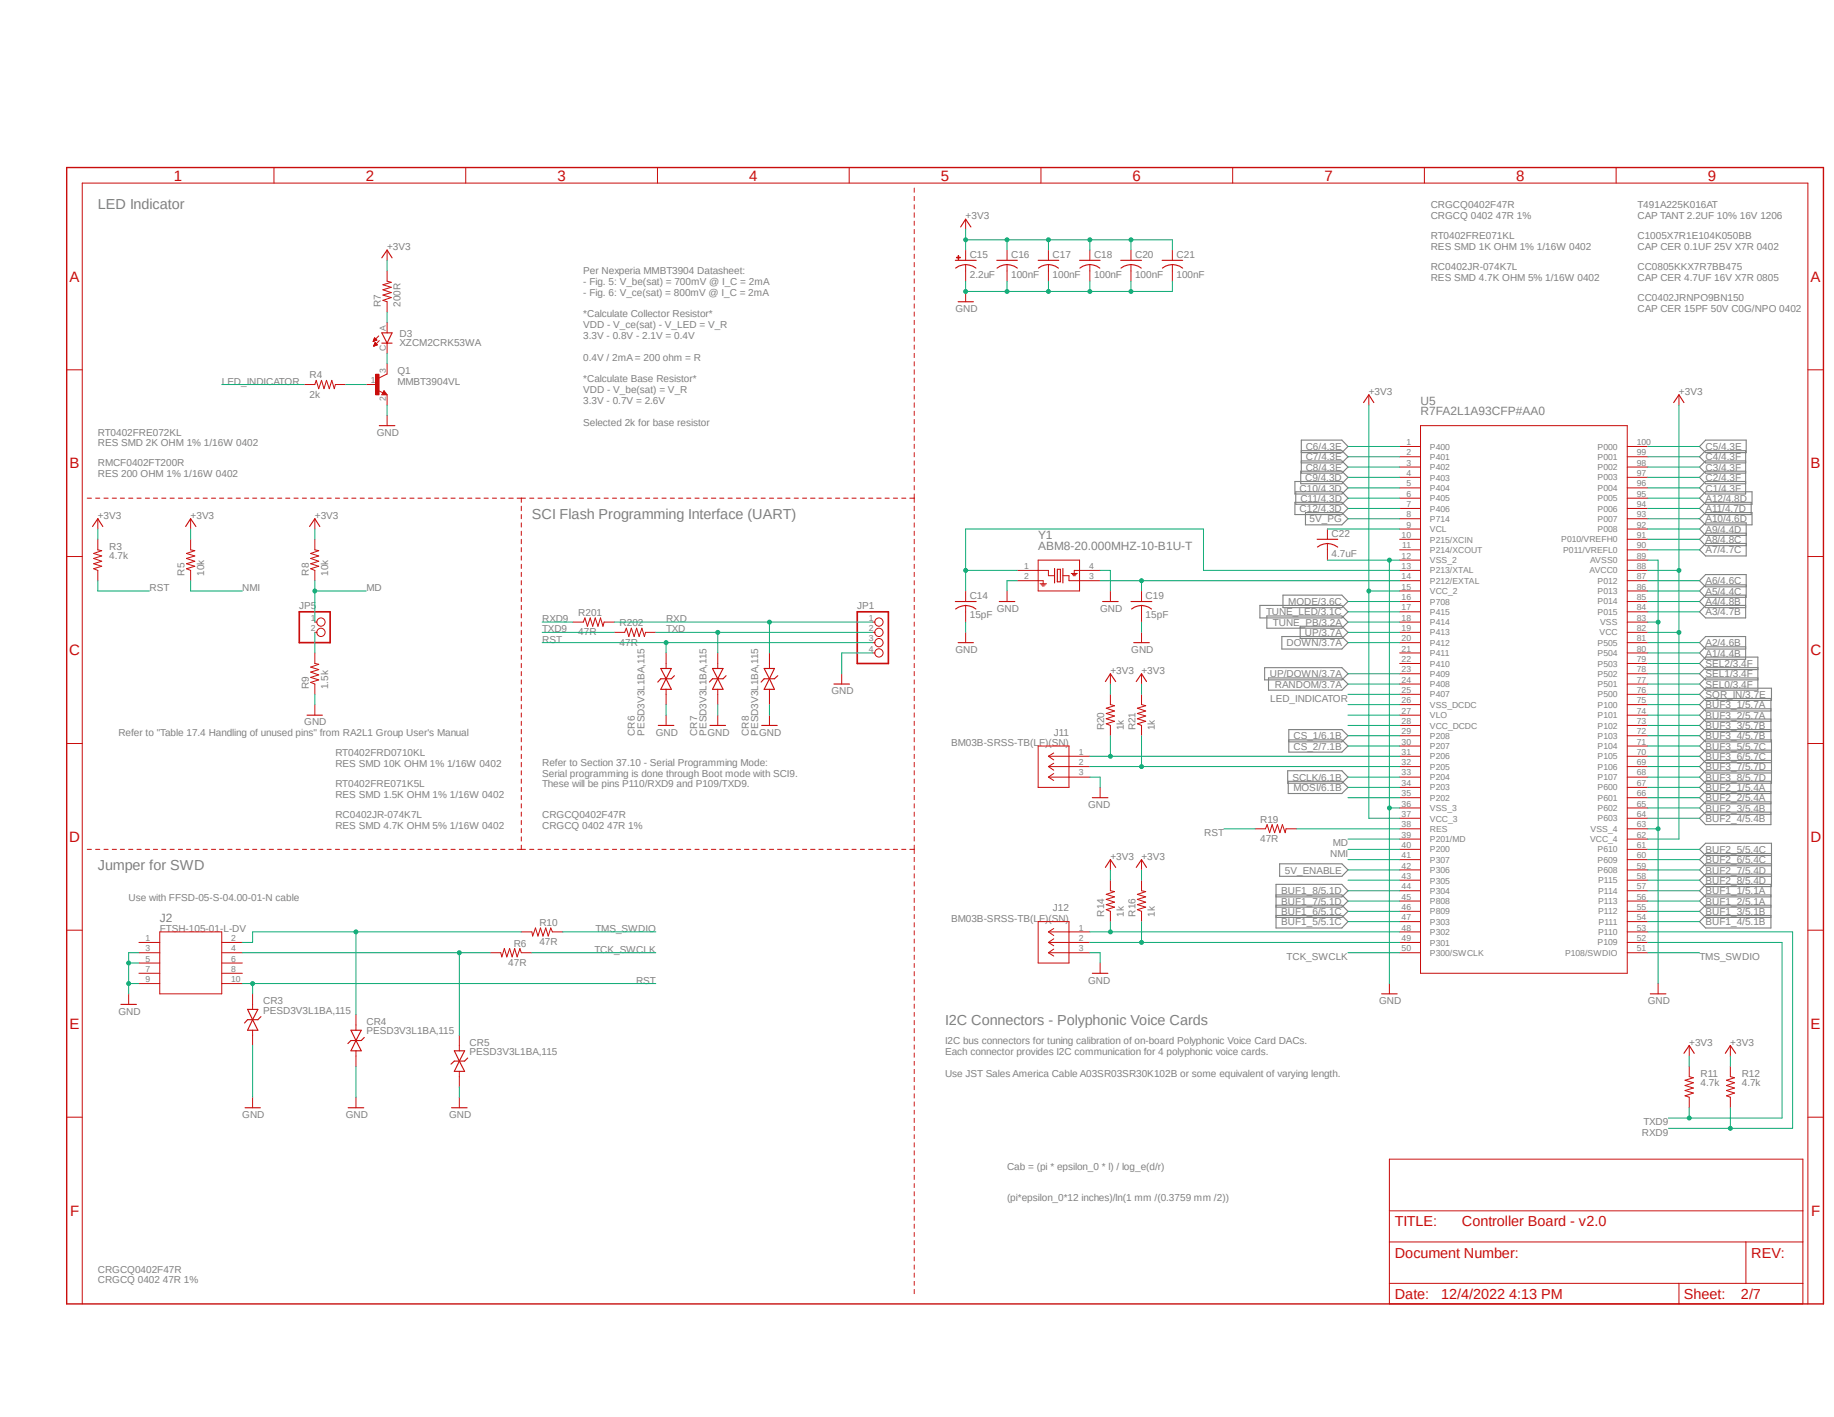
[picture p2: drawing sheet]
<svg xmlns="http://www.w3.org/2000/svg" width="279mm" height="216mm" viewBox="0 0 279 216" stroke-linecap="round" stroke-linejoin="round" font-family="sans-serif">
<defs><g id="words">
<g font-size="2.3" fill="#c90d0c">
<text x="26.5" y="27.5">1</text>
<text x="55.7" y="27.5">2</text>
<text x="84.9" y="27.5">3</text>
<text x="114.1" y="27.5">4</text>
<text x="143.3" y="27.5">5</text>
<text x="172.5" y="27.5">6</text>
<text x="201.8" y="27.5">7</text>
<text x="231" y="27.5">8</text>
<text x="260.2" y="27.5">9</text>
<text x="10.6" y="42.9">A</text>
<text x="275.8" y="42.9">A</text>
<text x="10.6" y="71.4">B</text>
<text x="275.8" y="71.4">B</text>
<text x="10.5" y="99.9">C</text>
<text x="275.8" y="99.9">C</text>
<text x="10.5" y="128.3">D</text>
<text x="275.8" y="128.3">D</text>
<text x="10.6" y="156.8">E</text>
<text x="275.8" y="156.8">E</text>
<text x="10.7" y="185.2">F</text>
<text x="275.9" y="185.2">F</text>
</g>
<g font-size="2.2" fill="#808080">
<text x="14.9" y="31.8">LED Indicator</text>
<text x="81" y="79">SCI Flash Programming Interface (UART)</text>
<text x="14.9" y="132.5">Jumper for SWD</text>
<text x="144" y="156.2">I2C Connectors - Polyphonic Voice Cards</text>
</g>
<g font-size="2.2" fill="#c90d0c">
<text x="212.5" y="186.9">TITLE:</text>
<text x="212.5" y="191.6">Document Number:</text>
<text x="222.7" y="186.9">Controller Board - v2.0</text>
<text x="266.8" y="191.6">REV:</text>
<text x="212.5" y="197.9">Date:</text>
<text x="219.5" y="197.9">12/4/2022 4:13 PM</text>
<text x="256.5" y="197.9">Sheet:</text>
<text x="265.2" y="197.9">2/7</text>
</g>
<g font-size="1.8" fill="#808080">
<text x="216.4" y="63.3">R7FA2L1A93CFP#AA0</text>
<text x="216.4" y="61.7">U5</text>
<text x="158.2" y="83.8">ABM8-20.000MHZ-10-B1U-T</text>
<text x="158.2" y="82.2">Y1</text>
<text x="24.3" y="140.4">J2</text>
</g>
<g font-size="1.5" fill="#808080">
<text x="147.1" y="33.4">+3V3</text>
<text x="218" y="31.8">CRGCQ0402F47R</text>
<text x="218" y="33.4">CRGCQ 0402 47R 1%</text>
<text x="249.5" y="31.8">T491A225K016AT</text>
<text x="249.5" y="33.4">CAP TANT 2.2UF 10% 16V 1206</text>
<text x="59" y="38.1">+3V3</text>
<text x="88.9" y="41.7">Per Nexperia MMBT3904 Datasheet:</text>
<text x="147.7" y="39.3">C15</text>
<text x="154" y="39.3">C16</text>
<text x="160.4" y="39.3">C17</text>
<text x="166.7" y="39.3">C18</text>
<text x="172.9" y="39.3">C20</text>
<text x="179.2" y="39.3">C21</text>
<text x="218" y="41.2">RC0402JR-074K7L</text>
<text x="218" y="36.4">RT0402FRE071KL</text>
<text x="218" y="38.1">RES SMD 1K OHM 1% 1/16W 0402</text>
<text x="249.5" y="41.2">CC0805KKX7R7BB475</text>
<text x="249.5" y="36.4">C1005X7R1E104K050BB</text>
<text x="249.5" y="38.1">CAP CER 0.1UF 25V X7R 0402</text>
<text x="58" y="46.8" transform="rotate(-90 58 46.8)">R7</text>
<text x="61" y="46.8" transform="rotate(-90 61 46.8)">200R</text>
<text x="88.9" y="43.4">- Fig. 5: V_be(sat) = 700mV @ I_C = 2mA</text>
<text x="88.9" y="45">- Fig. 6: V_ce(sat) = 800mV @ I_C = 2mA</text>
<text x="145.5" y="47.5">GND</text>
<text x="147.7" y="42.3">2.2uF</text>
<text x="154" y="42.3">100nF</text>
<text x="160.4" y="42.3">100nF</text>
<text x="166.7" y="42.3">100nF</text>
<text x="172.9" y="42.3">100nF</text>
<text x="179.2" y="42.3">100nF</text>
<text x="218" y="42.8">RES SMD 4.7K OHM 5% 1/16W 0402</text>
<text x="249.5" y="42.8">CAP CER 4.7UF 16V X7R 0805</text>
<text x="249.5" y="45.9">CC0402JRNPO9BN150</text>
<text x="249.5" y="47.5">CAP CER 15PF 50V C0G/NPO 0402</text>
<text x="60.9" y="52.7">XZCM2CRK53WA</text>
<text x="60.9" y="51.3">D3</text>
<text x="88.9" y="48.3">*Calculate Collector Resistor*</text>
<text x="88.9" y="50">VDD - V_ce(sat) - V_LED = V_R</text>
<text x="88.9" y="51.6">3.3V - 0.8V - 2.1V = 0.4V</text>
<text x="33.8" y="58.6">LED_INDICATOR</text>
<text x="47.2" y="57.7">R4</text>
<text x="60.5" y="58.6">MMBT3904VL</text>
<text x="60.5" y="57">Q1</text>
<text x="88.9" y="54.9">0.4V / 2mA = 200 ohm = R</text>
<text x="88.9" y="58.2">*Calculate Base Resistor*</text>
<text x="88.9" y="59.9">VDD - V_be(sat) = V_R</text>
<text x="47.2" y="60.6">2k</text>
<text x="88.9" y="61.6">3.3V - 0.7V = 2.6V</text>
<text x="88.9" y="64.9">Selected 2k for base resistor</text>
<text x="208.5" y="60.2">+3V3</text>
<text x="255.8" y="60.2">+3V3</text>
<text x="14.9" y="71.1">RMCF0402FT200R</text>
<text x="14.9" y="66.4">RT0402FRE072KL</text>
<text x="14.9" y="68">RES SMD 2K OHM 1% 1/16W 0402</text>
<text x="57.4" y="66.5">GND</text>
<text x="198.9" y="70.1">C7/4.3E</text>
<text x="198.9" y="71.7">C8/4.3E</text>
<text x="198.9" y="68.6">C6/4.3E</text>
<text x="259.8" y="68.6">C5/4.3E</text>
<text x="259.8" y="71.7">C3/4.3F</text>
<text x="259.8" y="70.1">C4/4.3F</text>
<text x="14.9" y="72.7">RES 200 OHM 1% 1/16W 0402</text>
<text x="198" y="74.9">C10/4.3D</text>
<text x="198.1" y="76.5">C11/4.3D</text>
<text x="198.8" y="73.3">C9/4.3D</text>
<text x="259.8" y="76.5">A12/4.8D</text>
<text x="259.8" y="74.9">C1/4.3F</text>
<text x="259.8" y="73.3">C2/4.3F</text>
<text x="14.9" y="79">+3V3</text>
<text x="16.6" y="83.8">R3</text>
<text x="29" y="79">+3V3</text>
<text x="48" y="79">+3V3</text>
<text x="198" y="78">C12/4.3D</text>
<text x="199.5" y="79.6">5V_PG</text>
<text x="202.9" y="81.8">C22</text>
<text x="259.8" y="79.6">A10/4.6D</text>
<text x="259.8" y="81.2">A9/4.4D</text>
<text x="259.8" y="82.7">A8/4.8C</text>
<text x="259.8" y="78">A11/4.7D</text>
<text x="16.6" y="85.2">4.7k</text>
<text x="28.1" y="87.7" transform="rotate(-90 28.1 87.7)">R5</text>
<text x="31.1" y="87.7" transform="rotate(-90 31.1 87.7)">10k</text>
<text x="47" y="87.7" transform="rotate(-90 47 87.7)">R8</text>
<text x="50" y="87.7" transform="rotate(-90 50 87.7)">10k</text>
<text x="202.9" y="84.8">4.7uF</text>
<text x="259.8" y="89">A6/4.6C</text>
<text x="259.8" y="84.3">A7/4.7C</text>
<text x="22.8" y="90">RST</text>
<text x="36.9" y="90">NMI</text>
<text x="45.6" y="92.8">JP5</text>
<text x="55.8" y="90">MD</text>
<text x="82.6" y="94.8">RXD9</text>
<text x="88.1" y="93.9">R201</text>
<text x="94.4" y="95.4">R202</text>
<text x="101.5" y="94.8">RXD</text>
<text x="130.6" y="92.8">JP1</text>
<text x="147.7" y="94.2">15pF</text>
<text x="147.7" y="91.2">C14</text>
<text x="151.8" y="93.2">GND</text>
<text x="167.6" y="93.2">GND</text>
<text x="174.5" y="94.2">15pF</text>
<text x="174.5" y="91.2">C19</text>
<text x="192.9" y="93.8">TUNE_LED/3.1C</text>
<text x="193.9" y="95.3">TUNE_PB/3.2A</text>
<text x="196.3" y="92.2">MODE/3.6C</text>
<text x="259.8" y="90.6">A5/4.4C</text>
<text x="259.8" y="92.2">A4/4.8B</text>
<text x="259.8" y="93.8">A3/4.7B</text>
<text x="82.6" y="97.9">RST</text>
<text x="82.6" y="96.3">TXD9</text>
<text x="88.1" y="96.8">47R</text>
<text x="94.4" y="98.4">47R</text>
<text x="101.5" y="96.3">TXD</text>
<text x="145.5" y="99.5">GND</text>
<text x="172.3" y="99.5">GND</text>
<text x="196" y="98.5">DOWN/3.7A</text>
<text x="198.8" y="96.9">UP/3.7A</text>
<text x="259.8" y="98.5">A2/4.6B</text>
<text x="259.8" y="100">A1/4.4B</text>
<text x="259.8" y="101.6">SEL2/3.4F</text>
<text x="47" y="105" transform="rotate(-90 47 105)">R9</text>
<text x="50" y="105" transform="rotate(-90 50 105)">1.5k</text>
<text x="126.7" y="105.8">GND</text>
<text x="169.2" y="102.7">+3V3</text>
<text x="173.9" y="102.7">+3V3</text>
<text x="193.5" y="103.2">UP/DOWN/3.7A</text>
<text x="193.5" y="106.9">LED_INDICATOR</text>
<text x="194.2" y="104.8">RANDOM/3.7A</text>
<text x="259.8" y="107.9">BUF3_1/5.7A</text>
<text x="259.8" y="103.2">SEL1/3.4F</text>
<text x="259.8" y="104.8">SEL0/3.4F</text>
<text x="259.8" y="106.3">SQR_IN/3.7E</text>
<text x="18" y="112.1">Refer to &quot;Table 17.4 Handling of unused pins&quot; from RA2L1 Group User's Manual</text>
<text x="46.4" y="110.5">GND</text>
<text x="96.7" y="112.1" transform="rotate(-90 96.7 112.1)">CR6</text>
<text x="98.2" y="112.1" transform="rotate(-90 98.2 112.1)">PESD3V3L1BA,115</text>
<text x="99.9" y="112.1">GND</text>
<text x="106.2" y="112.1" transform="rotate(-90 106.2 112.1)">CR7</text>
<text x="107.6" y="112.1" transform="rotate(-90 107.6 112.1)">PESD3V3L1BA,115</text>
<text x="107.8" y="112.1">GND</text>
<text x="114.1" y="112.1" transform="rotate(-90 114.1 112.1)">CR8</text>
<text x="115.5" y="112.1" transform="rotate(-90 115.5 112.1)">PESD3V3L1BA,115</text>
<text x="115.6" y="112.1">GND</text>
<text x="144.9" y="113.7">BM03B-SRSS-TB(LF)(SN)</text>
<text x="160.5" y="112.1">J11</text>
<text x="168.2" y="111.3" transform="rotate(-90 168.2 111.3)">R20</text>
<text x="171.2" y="111.3" transform="rotate(-90 171.2 111.3)">1k</text>
<text x="173" y="111.3" transform="rotate(-90 173 111.3)">R21</text>
<text x="175.9" y="111.3" transform="rotate(-90 175.9 111.3)">1k</text>
<text x="197.1" y="112.6">CS_1/6.1B</text>
<text x="259.8" y="109.5">BUF3_2/5.7A</text>
<text x="259.8" y="111.1">BUF3_3/5.7B</text>
<text x="259.8" y="112.6">BUF3_4/5.7B</text>
<text x="51.1" y="115.1">RT0402FRD0710KL</text>
<text x="51.1" y="116.8">RES SMD 10K OHM 1% 1/16W 0402</text>
<text x="51.1" y="119.9">RT0402FRE071K5L</text>
<text x="82.6" y="116.7">Refer to Section 37.10 - Serial Programming Mode:</text>
<text x="82.6" y="118.3">Serial programming is done through Boot mode with SCI9.</text>
<text x="82.6" y="120">These will be pins P110/RXD9 and P109/TXD9.</text>
<text x="196.9" y="119">SCLK/6.1B</text>
<text x="197.1" y="114.2">CS_2/7.1B</text>
<text x="259.8" y="114.2">BUF3_5/5.7C</text>
<text x="259.8" y="115.8">BUF3_6/5.7C</text>
<text x="259.8" y="117.4">BUF3_7/5.7D</text>
<text x="259.8" y="119">BUF3_8/5.7D</text>
<text x="51.1" y="124.6">RC0402JR-074K7L</text>
<text x="51.1" y="121.5">RES SMD 1.5K OHM 1% 1/16W 0402</text>
<text x="82.6" y="124.6">CRGCQ0402F47R</text>
<text x="165.8" y="123.1">GND</text>
<text x="192" y="125.3">R19</text>
<text x="197.1" y="120.5">MOSI/6.1B</text>
<text x="259.8" y="120.5">BUF2_1/5.4A</text>
<text x="259.8" y="122.1">BUF2_2/5.4A</text>
<text x="259.8" y="123.7">BUF2_3/5.4B</text>
<text x="259.8" y="125.2">BUF2_4/5.4B</text>
<text x="51.1" y="126.3">RES SMD 4.7K OHM 5% 1/16W 0402</text>
<text x="82.6" y="126.3">CRGCQ 0402 47R 1%</text>
<text x="169.2" y="131">+3V3</text>
<text x="173.9" y="131">+3V3</text>
<text x="183.5" y="127.4">RST</text>
<text x="192" y="128.3">47R</text>
<text x="202.6" y="130.5">NMI</text>
<text x="203" y="128.9">MD</text>
<text x="259.8" y="130">BUF2_5/5.4C</text>
<text x="259.8" y="131.5">BUF2_6/5.4C</text>
<text x="19.6" y="137.3">Use with FFSD-05-S-04.00-01-N cable</text>
<text x="195.2" y="137.8">BUF1_7/5.1D</text>
<text x="195.2" y="136.3">BUF1_8/5.1D</text>
<text x="195.7" y="133.1">5V_ENABLE</text>
<text x="259.8" y="136.3">BUF1_1/5.1A</text>
<text x="259.8" y="137.8">BUF1_2/5.1A</text>
<text x="259.8" y="133.1">BUF2_7/5.4D</text>
<text x="259.8" y="134.7">BUF2_8/5.4D</text>
<text x="24.3" y="142">FTSH-105-01-L-DV</text>
<text x="82.2" y="141.1">R10</text>
<text x="90.7" y="142">TMS_SWDIO</text>
<text x="144.9" y="140.4">BM03B-SRSS-TB(LF)(SN)</text>
<text x="160.4" y="138.9">J12</text>
<text x="168.2" y="139.7" transform="rotate(-90 168.2 139.7)">R14</text>
<text x="171.2" y="139.7" transform="rotate(-90 171.2 139.7)">1k</text>
<text x="173" y="139.7" transform="rotate(-90 173 139.7)">R16</text>
<text x="175.9" y="139.7" transform="rotate(-90 175.9 139.7)">1k</text>
<text x="195.2" y="141">BUF1_5/5.1C</text>
<text x="195.2" y="139.4">BUF1_6/5.1C</text>
<text x="259.8" y="139.4">BUF1_3/5.1B</text>
<text x="259.8" y="141">BUF1_4/5.1B</text>
<text x="77.4" y="147.2">47R</text>
<text x="78.3" y="144.2">R6</text>
<text x="82.2" y="144.1">47R</text>
<text x="90.6" y="145.2">TCK_SWCLK</text>
<text x="96.9" y="149.9">RST</text>
<text x="165.8" y="149.9">GND</text>
<text x="196" y="146.3">TCK_SWCLK</text>
<text x="258.9" y="146.3">TMS_SWDIO</text>
<text x="18" y="154.6">GND</text>
<text x="40.1" y="154.4">PESD3V3L1BA,115</text>
<text x="40.1" y="153">CR3</text>
<text x="210.1" y="153">GND</text>
<text x="251" y="153">GND</text>
<text x="55.8" y="157.6">PESD3V3L1BA,115</text>
<text x="55.8" y="156.2">CR4</text>
<text x="71.5" y="160.7">PESD3V3L1BA,115</text>
<text x="71.5" y="159.3">CR5</text>
<text x="144" y="159.1">I2C bus connectors for tuning calibration of on-board Polyphonic Voice Card DACs.</text>
<text x="144" y="160.7">Each connector provides I2C communication for 4 polyphonic voice cards.</text>
<text x="257.3" y="159.3">+3V3</text>
<text x="263.6" y="159.3">+3V3</text>
<text x="144" y="164">Use JST Sales America Cable A03SR03SR30K102B or some equivalent of varying length.</text>
<text x="259.1" y="165.4">4.7k</text>
<text x="259.1" y="164">R11</text>
<text x="265.3" y="165.4">4.7k</text>
<text x="265.3" y="164">R12</text>
<text x="36.9" y="170.3">GND</text>
<text x="52.7" y="170.3">GND</text>
<text x="68.4" y="170.3">GND</text>
<text x="250.1" y="173">RXD9</text>
<text x="250.4" y="171.4">TXD9</text>
<text x="153.4" y="178.2">Cab = (pi * epsilon_0 * l) / log_e(d/r)</text>
<text x="153.4" y="182.9">(pi*epsilon_0*12 inches)/ln(1 mm /(0.3759 mm /2))</text>
<text x="14.9" y="193.9">CRGCQ0402F47R</text>
<text x="14.9" y="195.5">CRGCQ 0402 47R 1%</text>
</g>
<g font-size="1.3" fill="#808080">
<text x="58.8" y="53.4" transform="rotate(-90 58.8 53.4)">C</text>
<text x="58.8" y="50.5" transform="rotate(-90 58.8 50.5)">A</text>
<text x="56.5" y="58.4">1</text>
<text x="58.8" y="56.8" transform="rotate(-90 58.8 56.8)">3</text>
<text x="58.8" y="61.1" transform="rotate(-90 58.8 61.1)">2</text>
<text x="214.3" y="67.8">1</text>
<text x="214.3" y="69.4">2</text>
<text x="214.3" y="71">3</text>
<text x="217.9" y="68.5">P400</text>
<text x="217.9" y="70.1">P401</text>
<text x="217.9" y="71.6">P402</text>
<text x="243.4" y="71.6">P002</text>
<text x="243.4" y="70.1">P001</text>
<text x="243.4" y="68.5">P000</text>
<text x="249.3" y="71">98</text>
<text x="249.3" y="69.4">99</text>
<text x="249.3" y="67.8">100</text>
<text x="214.3" y="72.5">4</text>
<text x="214.3" y="74.1">5</text>
<text x="214.3" y="75.7">6</text>
<text x="214.3" y="77.3">7</text>
<text x="217.9" y="73.2">P403</text>
<text x="217.9" y="74.8">P404</text>
<text x="217.9" y="76.4">P405</text>
<text x="217.9" y="77.9">P406</text>
<text x="243.4" y="77.9">P006</text>
<text x="243.4" y="76.4">P005</text>
<text x="243.4" y="74.8">P004</text>
<text x="243.4" y="73.2">P003</text>
<text x="249.3" y="77.3">94</text>
<text x="249.3" y="75.7">95</text>
<text x="249.3" y="74.1">96</text>
<text x="249.3" y="72.5">97</text>
<text x="213.5" y="82">10</text>
<text x="213.6" y="83.5">11</text>
<text x="214.3" y="78.8">8</text>
<text x="214.3" y="80.4">9</text>
<text x="217.9" y="79.5">P714</text>
<text x="217.9" y="81.1">VCL</text>
<text x="217.9" y="82.7">P215/XCIN</text>
<text x="237.8" y="82.6">P010/VREFH0</text>
<text x="243.4" y="81.1">P008</text>
<text x="243.4" y="79.5">P007</text>
<text x="249.3" y="83.5">90</text>
<text x="249.3" y="82">91</text>
<text x="249.3" y="80.4">92</text>
<text x="249.3" y="78.8">93</text>
<text x="156" y="86.7">1</text>
<text x="156" y="88.3">2</text>
<text x="165.9" y="86.7">4</text>
<text x="165.9" y="88.3">3</text>
<text x="213.5" y="85.1">12</text>
<text x="213.5" y="86.7">13</text>
<text x="213.5" y="88.3">14</text>
<text x="213.5" y="89.8">15</text>
<text x="217.9" y="84.2">P214/XCOUT</text>
<text x="217.9" y="85.8">VSS_2</text>
<text x="217.9" y="87.4">P213/XTAL</text>
<text x="217.9" y="88.9">P212/EXTAL</text>
<text x="238.1" y="84.2">P011/VREFL0</text>
<text x="242.2" y="87.4">AVCC0</text>
<text x="242.2" y="85.8">AVSS0</text>
<text x="243.4" y="88.9">P012</text>
<text x="249.3" y="89.8">86</text>
<text x="249.3" y="88.3">87</text>
<text x="249.3" y="86.7">88</text>
<text x="249.3" y="85.1">89</text>
<text x="47.4" y="94.6">1</text>
<text x="132.4" y="94.6">1</text>
<text x="213.5" y="91.4">16</text>
<text x="213.5" y="93">17</text>
<text x="213.5" y="94.6">18</text>
<text x="217.9" y="90.6">VCC_2</text>
<text x="217.9" y="92.1">P708</text>
<text x="217.9" y="93.7">P415</text>
<text x="217.9" y="95.3">P414</text>
<text x="243.4" y="93.7">P015</text>
<text x="243.4" y="92.1">P014</text>
<text x="243.4" y="90.5">P013</text>
<text x="243.8" y="95.3">VSS</text>
<text x="249.3" y="94.6">83</text>
<text x="249.3" y="93">84</text>
<text x="249.3" y="91.4">85</text>
<text x="47.4" y="96.1">2</text>
<text x="132.4" y="96.1">2</text>
<text x="132.4" y="97.7">3</text>
<text x="132.4" y="99.3">4</text>
<text x="213.5" y="96.1">19</text>
<text x="213.5" y="97.7">20</text>
<text x="213.5" y="99.3">21</text>
<text x="213.5" y="100.8">22</text>
<text x="217.9" y="96.8">P413</text>
<text x="217.9" y="98.4">P412</text>
<text x="217.9" y="100">P411</text>
<text x="217.9" y="101.6">P410</text>
<text x="243.4" y="101.6">P503</text>
<text x="243.4" y="100">P504</text>
<text x="243.4" y="98.4">P505</text>
<text x="243.7" y="96.8">VCC</text>
<text x="249.3" y="100.8">79</text>
<text x="249.3" y="99.3">80</text>
<text x="249.3" y="97.7">81</text>
<text x="249.3" y="96.1">82</text>
<text x="213.5" y="102.4">23</text>
<text x="213.5" y="104">24</text>
<text x="213.5" y="105.6">25</text>
<text x="213.5" y="107.1">26</text>
<text x="217.9" y="103.1">P409</text>
<text x="217.9" y="104.7">P408</text>
<text x="217.9" y="106.3">P407</text>
<text x="217.9" y="107.9">VSS_DCDC</text>
<text x="243.4" y="107.8">P100</text>
<text x="243.4" y="106.3">P500</text>
<text x="243.4" y="104.7">P501</text>
<text x="243.4" y="103.1">P502</text>
<text x="249.3" y="107.1">75</text>
<text x="249.3" y="105.6">76</text>
<text x="249.3" y="104">77</text>
<text x="249.3" y="102.4">78</text>
<text x="213.5" y="108.7">27</text>
<text x="213.5" y="110.3">28</text>
<text x="213.5" y="111.9">29</text>
<text x="213.5" y="113.5">30</text>
<text x="217.9" y="109.4">VLO</text>
<text x="217.9" y="111">VCC_DCDC</text>
<text x="217.9" y="112.6">P208</text>
<text x="243.4" y="112.6">P103</text>
<text x="243.4" y="111">P102</text>
<text x="243.4" y="109.4">P101</text>
<text x="249.3" y="113.5">71</text>
<text x="249.3" y="111.9">72</text>
<text x="249.3" y="110.3">73</text>
<text x="249.3" y="108.7">74</text>
<text x="164.3" y="115">1</text>
<text x="164.3" y="116.6">2</text>
<text x="164.3" y="118.2">3</text>
<text x="213.5" y="115">31</text>
<text x="213.5" y="116.6">32</text>
<text x="213.5" y="118.2">33</text>
<text x="213.5" y="119.8">34</text>
<text x="217.9" y="114.1">P207</text>
<text x="217.9" y="115.7">P206</text>
<text x="217.9" y="117.3">P205</text>
<text x="217.9" y="118.9">P204</text>
<text x="243.4" y="118.9">P107</text>
<text x="243.4" y="117.3">P106</text>
<text x="243.4" y="115.7">P105</text>
<text x="243.4" y="114.1">P104</text>
<text x="249.3" y="119.8">67</text>
<text x="249.3" y="118.2">68</text>
<text x="249.3" y="116.6">69</text>
<text x="249.3" y="115">70</text>
<text x="213.5" y="121.3">35</text>
<text x="213.5" y="122.9">36</text>
<text x="213.5" y="124.5">37</text>
<text x="217.9" y="120.4">P203</text>
<text x="217.9" y="122">P202</text>
<text x="217.9" y="123.6">VSS_3</text>
<text x="217.9" y="125.2">VCC_3</text>
<text x="243.4" y="125.1">P603</text>
<text x="243.4" y="123.6">P602</text>
<text x="243.4" y="122">P601</text>
<text x="243.4" y="120.4">P600</text>
<text x="249.3" y="124.5">64</text>
<text x="249.3" y="122.9">65</text>
<text x="249.3" y="121.3">66</text>
<text x="213.5" y="126">38</text>
<text x="213.5" y="127.6">39</text>
<text x="213.5" y="129.2">40</text>
<text x="213.5" y="130.8">41</text>
<text x="217.9" y="126.7">RES</text>
<text x="217.9" y="128.3">P201/MD</text>
<text x="217.9" y="129.9">P200</text>
<text x="217.9" y="131.4">P307</text>
<text x="242.2" y="128.3">VCC_4</text>
<text x="242.3" y="126.7">VSS_4</text>
<text x="243.4" y="131.4">P609</text>
<text x="243.4" y="129.9">P610</text>
<text x="249.3" y="130.8">60</text>
<text x="249.3" y="129.2">61</text>
<text x="249.3" y="127.6">62</text>
<text x="249.3" y="126">63</text>
<text x="213.5" y="132.3">42</text>
<text x="213.5" y="133.9">43</text>
<text x="213.5" y="135.5">44</text>
<text x="213.5" y="137.1">45</text>
<text x="217.9" y="133">P306</text>
<text x="217.9" y="134.6">P305</text>
<text x="217.9" y="136.2">P304</text>
<text x="217.9" y="137.8">P808</text>
<text x="243.4" y="133">P608</text>
<text x="243.5" y="137.8">P113</text>
<text x="243.5" y="136.2">P114</text>
<text x="243.5" y="134.6">P115</text>
<text x="249.3" y="137.1">56</text>
<text x="249.3" y="135.5">57</text>
<text x="249.3" y="133.9">58</text>
<text x="249.3" y="132.3">59</text>
<text x="22.2" y="143.3">1</text>
<text x="35.2" y="143.3">2</text>
<text x="164.3" y="141.8">1</text>
<text x="164.3" y="143.3">2</text>
<text x="213.5" y="138.6">46</text>
<text x="213.5" y="140.2">47</text>
<text x="213.5" y="141.8">48</text>
<text x="213.5" y="143.3">49</text>
<text x="217.9" y="139.3">P809</text>
<text x="217.9" y="140.9">P303</text>
<text x="217.9" y="142.5">P302</text>
<text x="243.5" y="142.5">P110</text>
<text x="243.5" y="139.3">P112</text>
<text x="243.5" y="140.9">P111</text>
<text x="249.3" y="143.3">52</text>
<text x="249.3" y="141.8">53</text>
<text x="249.3" y="140.2">54</text>
<text x="249.3" y="138.6">55</text>
<text x="22.2" y="145">3</text>
<text x="22.2" y="146.5">5</text>
<text x="22.2" y="148.1">7</text>
<text x="22.2" y="149.7">9</text>
<text x="35.2" y="145">4</text>
<text x="35.2" y="146.5">6</text>
<text x="35.2" y="148.1">8</text>
<text x="35.2" y="149.7">10</text>
<text x="164.3" y="145">3</text>
<text x="213.5" y="145">50</text>
<text x="217.9" y="144.1">P301</text>
<text x="217.9" y="145.6">P300/SWCLK</text>
<text x="238.4" y="145.6">P108/SWDIO</text>
<text x="243.4" y="144">P109</text>
<text x="249.3" y="145">51</text>
</g>
</g></defs>
<path d="M9.8 25.3l268.2 173.8M278 25.3l-268.2 173.8" fill="none" stroke="#fff" stroke-width=".15"/>
<g fill="none" stroke="#808080" stroke-width=".17">
<path d="M197.3 76.5h7.1l1 1-1 .9h-7.1zM197.3 73.4h7.1l1 .9-1 1h-7.1zM197.4 74.9h7l1 1-1 .9h-7zM198.2 71.8h6.2l1 .9-1 1h-6.2zM198.2 68.7h6.2l1 .9-1 .9h-6.2M198.2 69h6.2l1-1-1-.9h-6.2v5h6.2l1-.9-1-1h-6.2M198.9 78.1h5.5l1 .9-1 1h-5.5zM258.9 77.5l.9-1h7v1.9h-7zM258.9 79l.9-.9h7.1v1.9h-7.1zM259.8 67.1h6.2v1.9h-6.2l-.9-1zM259.8 74.9h7.1v1.9h-7.1l-.9-.9zM265.9 70.5h-6.1l-.9-.9 .9-.9h6.1v6.6h-6.1l-.9-1 .9-.9h6.1"/>
<path d="M265.9 71.8h-6.1l-.9 .9 .9 1h6.1M265.9 70.2h-6.1l-.9 1 .9 .9h6.1M191.9 92.2h12.5l1 1-1 .9h-12.5zM193 93.9h11.4l1 .9-1 .9h-11.4zM195.3 97h9.1l1 .9-1 1h-9.1zM195.5 90.7h8.9l1 1-1 .9h-8.9zM198.1 95.4h6.3l1 1-1 .9h-6.3zM265.9 92.2h-6.1l-.9 1 .9 .9h6.1v-3.4h-6.1l-.9 1 .9 .9h6.1M265.9 98.6h-6.1l-.9 .9 .9 1h6.1v-3.5h-6.1l-.9 .9 .9 1h6.1M266 89.1h-6.2l-.9 .9 .9 1h6.2v-3.5h-6.2l-.9 1 .9 .9h6.2M266 81.6h-6.2l-.9-1 .9-.9h6.2v5h-6.2l-.9-.9 .9-1h6.2M266 81.2h-6.2l-.9 1 .9 .9h6.2"/>
<path d="M192.7 101.7h11.7l1 1-1 .9h-11.7zM193.3 103.3h11.1l1 .9-1 1h-11.1zM196.2 117.4h8.2l1 1-1 .9h-8.2zM196.3 119h8.1l1 1-1 .9h-8.1zM196.3 112.7h8.1l1 1-1 .9h-8.1v-3.4h8.1l1 .9-1 .9h-8.1M258.9 105.8l.9-.9h10.1v1.8h-10.1zM267.8 101.7h-8l-.9 1 .9 .9h8M267.8 102h-8l-.9-.9 .9-1h8v5.1h-8l-.9-1 .9-.9h8M269.8 108.3h-10l-.9-.9 .9-1h10v6.6h-10l-.9-.9 .9-.9h10M269.8 108h-10l-.9 1 .9 .9h10M269.8 109.6h-10l-.9 .9 .9 1h10M269.9 114.6h-10.1l-.9-.9 .9-1h10.1v6.6h-10.1l-.9-.9 .9-1h10.1"/>
<path d="M269.9 114.3h-10.1l-.9 .9 .9 1h10.1M269.9 115.9h-10.1l-.9 .9 .9 1h10.1M194.4 136.7h10l1-1-1-1h-10v6.7h10l1-1-1-.9h-10M194.4 136.4h10l1 .9-1 .9h-10M194.4 137.9h10l1 1-1 .9h-10M194.9 131.6h9.5l1 .9-1 1h-9.5zM269.8 120.9h-10l-.9-.9 .9-1h10v6.6h-10l-.9-.9 .9-1h10M269.8 136.7h-10l-.9-1 .9-1h10v6.7h-10l-.9-1 .9-.9h10M269.8 120.6h-10l-.9 .9 .9 1h10M269.8 122.2h-10l-.9 .9 .9 1h10M269.8 136.4h-10l-.9 .9 .9 .9h10M269.8 137.9h-10l-.9 1 .9 .9h10"/>
<path d="M269.9 131.6h-10.1l-.9 .9 .9 1h10.1M269.9 130.3h-10.1l-.9-.9 .9-.9h10.1v6.6h-10.1l-.9-1 .9-.9h10.1M269.9 130h-10.1l-.9 1 .9 .9h10.1"/>
</g>
<g fill="none" stroke="#c90d0c" stroke-width=".15">
<path d="M139.3 28.7v.6M139.3 29.9v.7M139.3 31.2v.6M139.3 32.4v.7M139.3 33.7v.6M139.3 35v.6M139.3 36.2v.7M139.3 37.5v.6M139.3 38.7v.7M57.6 59.5l.7 .4M58.5 59.5l.5 .7h-.8zM59 57l-1.3 .6"/>
<path d="M139.3 40v.6M139.3 41.3v.6M139.3 42.5v.6M139.3 43.8v.6M139.3 45v.7M139.3 46.3v.6M139.3 47.5v.7M139.3 48.8v.6M139.3 50.1v.6M139.3 51.4v.6M139.3 52.6v.6M139.3 53.8v.7"/>
<path d="M139.3 55.1v.7M139.3 56.3v.7M139.3 57.6v.7M139.3 58.9v.6M13.3 75.9h.6M14.6 75.9h.6M15.8 75.9h.7M17.1 75.9h.6M18.3 75.9h.7M19.6 75.9h.6M20.9 75.9h.6M22.1 75.9h.7"/>
<path d="M23.4 75.9h.6M24.6 75.9h.7M25.9 75.9h.6M27.2 75.9h.6M28.4 75.9h.6M29.7 75.9h.6M30.9 75.9h.7M32.2 75.9h.7M33.4 75.9h.7M34.7 75.9h.6M36 75.9h.6M37.3 75.9h.6"/>
<path d="M38.5 75.9h.6M39.8 75.9h.6M41 75.9h.7M42.3 75.9h.6M43.5 75.9h.7M44.8 75.9h.6M46.1 75.9h.6M47.3 75.9h.7M48.6 75.9h.6M49.8 75.9h.7M51.1 75.9h.6M52.4 75.9h.6"/>
<path d="M53.6 75.9h.6M54.9 75.9h.6M56.1 75.9h.7M57.4 75.9h.6M58.6 75.9h.7M59.9 75.9h.6M61.2 75.9h.6M62.4 75.9h.7M63.7 75.9h.6M64.9 75.9h.7M66.2 75.9h.6M67.4 75.9h.7"/>
<path d="M68.7 75.9h.6M70 75.9h.6M71.2 75.9h.7M72.5 75.9h.7M73.7 75.9h.7M75 75.9h.6M76.3 75.9h.6M77.5 75.9h.7M78.8 75.9h1.3M79.4 75.9v.6M79.4 77.1v.7M79.4 78.4v.6"/>
<path d="M79.4 79.7v.6M80.7 75.9h.6M82 75.9h.6M83.2 75.9h.7M84.5 75.9h.6M85.7 75.9h.7M87 75.9h.6M88.3 75.9h.6M89.5 75.9h.6M90.8 75.9h.6M92 75.9h.7M93.3 75.9h.6"/>
<path d="M94.5 75.9h.7M95.8 75.9h.6M97.1 75.9h.6M98.3 75.9h.7M99.6 75.9h.6M100.8 75.9h.7M102.1 75.9h.6M103.4 75.9h.6M104.6 75.9h.6M105.9 75.9h.6M107.1 75.9h.7M108.4 75.9h.7"/>
<path d="M109.6 75.9h.7M110.9 75.9h.6M112.2 75.9h.6M113.4 75.9h.7M114.7 75.9h.6M116 75.9h.6M117.2 75.9h.7M118.4 75.9h.7M119.7 75.9h.7M121 75.9h.6M122.3 75.9h.6M123.5 75.9h.7"/>
<path d="M124.8 75.9h.6M126 75.9h.7M127.3 75.9h.6M128.5 75.9h.7M129.8 75.9h.6M131.1 75.9h.6M132.3 75.9h.7M133.6 75.9h.6M134.8 75.9h.7M136.1 75.9h.6M137.4 75.9h.6M138.6 75.9h.7"/>
<path d="M139.3 60.2v.6M139.3 61.4v.7M139.3 62.7v.6M139.3 63.9v.7M139.3 65.2v.6M139.3 66.4v.7M139.3 67.7v.6M139.3 69v.6M139.3 70.2v.7M139.3 71.5v.6M139.3 72.7v.7M139.3 74v.6"/>
<path d="M139.3 75.3v1.2M139.3 77.1v.7M139.3 78.4v.6M139.3 79.7v.6M14.9 82.2v1.6l.6 .1-1.2 .4 1.2 .4-1.2 .4 1.2 .4-1.2 .4 1.2 .4-1.2 .4 .6 .2v1.6M79.4 80.9v.7M79.4 82.2v.6M79.4 83.4v.7M79.4 84.7v.6M79.4 86v.6M79.4 87.2v.6M79.4 88.5v.6"/>
<path d="M79.4 89.7v.7M79.4 91v.7M79.4 92.2v.7M79.4 93.5v.6M79.4 94.8v.6M79.4 96.1v.6M79.4 97.3v.6M79.4 98.6v.6M79.4 99.8v.7M139.3 80.9v.7M139.3 82.2v.6M139.3 83.4v.7"/>
<path d="M139.3 84.7v.6M139.3 86v.6M139.3 87.2v.6M139.3 88.5v.6M139.3 89.7v.7M139.3 91v.7M139.3 92.2v.7M139.3 93.5v.6M139.3 94.8v.6M139.3 96.1v.6M139.3 97.3v.6M139.3 98.6v.6"/>
<path d="M139.3 99.8v.7M79.4 101.1v.6M79.4 102.3v.7M79.4 103.6v.6M79.4 104.9v.6M79.4 106.1v.7M79.4 107.4v.6M79.4 108.6v.7M79.4 109.9v.6M79.4 111.1v.7M79.4 112.4v.6M79.4 113.7v.6"/>
<path d="M79.4 114.9v.7M79.4 116.2v.6M79.4 117.4v.7M79.4 118.7v.6M79.4 120v.6M139.3 101.1v.6M139.3 102.3v.7M139.3 103.6v.6M139.3 104.9v.6M139.3 106.1v.7M139.3 107.4v.6M139.3 108.6v.7"/>
<path d="M139.3 109.9v.6M139.3 111.1v.7M139.3 112.4v.6M139.3 113.7v.6M139.3 114.9v.7M139.3 116.2v.6M139.3 117.4v.7M139.3 118.7v.6M139.3 120v.6M13.3 129.4h.6M14.6 129.4h.6M15.8 129.4h.7"/>
<path d="M17.1 129.4h.6M18.3 129.4h.7M19.6 129.4h.6M20.9 129.4h.6M22.1 129.4h.7M23.4 129.4h.6M24.6 129.4h.7M25.9 129.4h.6M27.2 129.4h.6M28.4 129.4h.6M29.7 129.4h.6M30.9 129.4h.7"/>
<path d="M32.2 129.4h.7M33.4 129.4h.7M34.7 129.4h.6M36 129.4h.6M37.3 129.4h.6M38.5 129.4h.6M39.8 129.4h.6M41 129.4h.7M42.3 129.4h.6M43.5 129.4h.7M44.8 129.4h.6M46.1 129.4h.6"/>
<path d="M47.3 129.4h.7M48.6 129.4h.6M49.8 129.4h.7M51.1 129.4h.6M52.4 129.4h.6M53.6 129.4h.6M54.9 129.4h.6M56.1 129.4h.7M57.4 129.4h.6M58.6 129.4h.7M59.9 129.4h.6M61.2 129.4h.6"/>
<path d="M62.4 129.4h.7M63.7 129.4h.6M64.9 129.4h.7M66.2 129.4h.6M67.4 129.4h.7M68.7 129.4h.6M70 129.4h.6M71.2 129.4h.7M72.5 129.4h.7M73.7 129.4h.7M75 129.4h.6M76.3 129.4h.6"/>
<path d="M77.5 129.4h.7M78.8 129.4h1.3M79.4 121.2v.6M79.4 122.5v.6M79.4 123.7v.7M79.4 125v.6M79.4 126.2v.7M79.4 127.5v.6M79.4 128.8v.6M80.7 129.4h.6M82 129.4h.6M83.2 129.4h.7"/>
<path d="M84.5 129.4h.6M85.7 129.4h.7M87 129.4h.6M88.3 129.4h.6M89.5 129.4h.6M90.8 129.4h.6M92 129.4h.7M93.3 129.4h.6M94.5 129.4h.7M95.8 129.4h.6M97.1 129.4h.6M98.3 129.4h.7"/>
<path d="M99.6 129.4h.6M100.8 129.4h.7M102.1 129.4h.6M103.4 129.4h.6M104.6 129.4h.6M105.9 129.4h.6M107.1 129.4h.7M108.4 129.4h.7M109.6 129.4h.7M110.9 129.4h.6M112.2 129.4h.6M113.4 129.4h.7"/>
<path d="M114.7 129.4h.6M116 129.4h.6M117.2 129.4h.7M118.4 129.4h.7M119.7 129.4h.7M121 129.4h.6M122.3 129.4h.6M123.5 129.4h.7M124.8 129.4h.6M126 129.4h.7M127.3 129.4h.6M128.5 129.4h.7"/>
<path d="M129.8 129.4h.6M131.1 129.4h.6M132.3 129.4h.7M133.6 129.4h.6M134.8 129.4h.7M136.1 129.4h.6M137.4 129.4h.6M138.6 129.4h.7M139.3 121.2v.6M139.3 122.5v.6M139.3 123.7v.7M139.3 125v.6"/>
<path d="M139.3 126.2v.7M139.3 127.5v.6M139.3 128.8v1.2M139.3 130.6v.7M139.3 131.9v.6M139.3 133.1v.7M139.3 134.4v.6M139.3 135.6v.6M139.3 136.9v.6M139.3 138.1v.6M139.3 139.4v.6M19.6 151.4v1.6"/>
<path d="M21.2 143.6h3.1M21.2 145.2h3.1M21.2 146.7h3.1M21.2 148.3h3.1M21.2 149.9h3.1M24.3 142h9.5v9.4h-9.5zM33.8 143.6h3.1M33.8 145.2h3.1M33.8 146.7h3.1M33.8 148.3h3.1M33.8 149.9h3.1M38.5 151.4v2.4"/>
<path d="M38.5 157v2.3M54.2 154.6v2.4M70 157.7v2.4M139.3 140.6v.6M139.3 141.8v.7M139.3 143.1v.6M139.3 144.3v.6M139.3 145.5v.7M139.3 146.8v.6M139.3 148v.7M139.3 149.3v.6M139.3 150.5v.6"/>
<path d="M139.3 151.8v.6M139.3 153v.6M139.3 154.3v.6M139.3 155.5v.6M139.3 156.7v.7M139.3 158v.6M139.3 159.2v.7M38.5 167.2v1.6M54.2 160.1v2.4M54.2 167.2v1.6M70 163.2v2.4M70 167.2v1.6"/>
<path d="M139.3 160.4v.7M139.3 161.7v.6M139.3 162.9v.7M139.3 164.2v.6M139.3 165.4v.6M139.3 166.7v.6M139.3 167.9v.6M139.3 169.2v.6M139.3 170.4v.6M139.3 171.6v.7M139.3 172.9v.6M139.3 174.1v.7"/>
<path d="M139.3 175.3v.7M139.3 176.6v.6M139.3 177.8v.7M139.3 179.1v.6M139.3 180.3v.6M139.3 181.6v.6M139.3 182.8v.6M139.3 184.1v.6M139.3 185.3v.6M139.3 186.5v.7M139.3 187.8v.6M139.3 189v.7"/>
<path d="M139.3 190.2v.7M139.3 191.5v.6M139.3 192.7v.7M139.3 194v.6M139.3 195.2v.6M139.3 196.5v.6"/>
</g>
<g fill="none" stroke="#c90d0c" stroke-width=".17">
<path d="M58.5 59.8l.1 .2h-.3l.2-.3 .3 .4h-.5M18.4 153h2.4M37.7 153.8h1.6l-.8 1.6zM38.5 155.4l.8 1.6h-1.6zM39.8 154.9l-.5 .5h-1.6l-.4 .5M53.5 157h1.5l-.8 1.5zM54.2 158.5l.8 1.6h-1.5zM55.5 158.1l-.5 .4h-1.5l-.5 .5M37.3 168.8h2.4M53 168.8h2.4M68.8 168.8h2.4M69.2 160.1h1.6l-.8 1.6z"/>
<path d="M70 161.7l.8 1.5h-1.6zM71.2 161.2l-.4 .5h-1.6l-.5 .4"/>
</g>
<path d="M57.2 57h.5v3.2h-.5z" fill-rule="evenodd" fill="#c90d0c"/>
<g fill="none" stroke="#c90d0c" stroke-width=".15">
<path d="M153.4 38.1v1.6M159.7 38.1v1.6M166 38.1v1.6M172.3 38.1v1.6M178.6 38.1v1.6M46.4 58.6h1.6l.2-.6 .4 1.2 .4-1.2 .4 1.2 .3-1.2 .5 1.2 .3-1.2 .4 1.2 .2-.6h1.6M55.8 58.6h1.6M56.9 52h.1M56.9 51.9h.2M56.9 51.9h.4M56.9 51.8h.5M56.9 52.7h.1"/>
<path d="M56.9 52.7h.2M57 51.8h.4M57 51.7h.3M57 51.6h.2M57 52.6h.2M57 52.6h.4M57 51.6h.1M57 52.5h.5M57 52.5h.4M57.1 51.5h.1M57.1 52.4h.3M57.1 52.4h.2"/>
<path d="M57.1 52.3h.2M57.1 52.3h.1M57.1 52.2h.1M57.2 57h.5v3.2h-.5zM57.4 51.8l-.3-.3-.2 .5M57.4 51.8l-.5 .2M57.5 52.5l-.4-.3-.2 .5M57.5 52.5l-.6 .2M57.7 51.2l-.8 .8M57.8 51.9l-.9 .8M59 41.3v1.5l.6 .2-1.3 .4 1.3 .4-1.3 .4 1.3 .4-1.3 .4 1.3 .3-1.3 .5 .7 .2v1.5M59 49.1v1.6"/>
<path d="M59 52.3v1.5M59 55.4v1.6M147.1 40.3v1M147.1 44.4v1.6M153.4 40.3v2.5M159.7 40.3v2.5M166 40.3v2.5M172.3 40.3v2.5M178.6 40.3v2.5M59 60.2v1.5M59 63.3v1.6M213.2 68h3.2"/>
<path d="M213.2 69.6h3.2M213.2 71.2h3.2M213.2 72.7h3.2M213.2 74.3h3.2M213.2 75.9h3.2M213.2 77.5h3.2M213.2 79h3.2M216.4 64.9h31.5v83.4h-31.5zM247.9 68h3.1M247.9 69.6h3.1M247.9 71.2h3.1M247.9 72.7h3.1"/>
<path d="M247.9 74.3h3.1M247.9 75.9h3.1M247.9 77.5h3.1M247.9 79h3.1M29 82.2v1.6l.7 .1-1.3 .4 1.3 .4-1.3 .4 1.3 .4-1.3 .4 1.3 .4-1.3 .4 .6 .2v1.6M147.1 90v1.7M147.1 92.2v2.6M147.1 96.4v1.5M153.4 90v1.7M155 86.9h4.7v.8h1M155 88.5h3.9v.4M158.2 85.3h6.3v4.7h-6.3z"/>
<path d="M158.5 88.9h.9M158.6 89.1h.7M158.8 89.3h.3M161.9 87.7h1v.8h4.7M163.2 87.4h.9M163.4 87.5h.6M163.5 87.7h.3M167.6 86.9h-3.9v.5M169.2 90v1.7M173.9 90v1.7M173.9 92.2v2.6M173.9 96.4v1.5"/>
<path d="M202.2 80.6v1.6M202.2 82.8v2.5M213.2 80.6h3.2M213.2 82.2h3.2M213.2 83.8h3.2M213.2 85.3h3.2M213.2 86.9h3.2M213.2 88.5h3.2M213.2 90h3.2M213.2 91.7h3.2M213.2 93.2h3.2M213.2 94.8h3.2"/>
<path d="M213.2 96.4h3.2M213.2 97.9h3.2M213.2 99.5h3.2M247.9 80.6h3.1M247.9 82.2h3.1M247.9 83.8h3.1M247.9 85.3h3.1M247.9 86.9h3.1M247.9 88.5h3.1M247.9 90h3.1M247.9 91.7h3.1M247.9 93.2h3.1"/>
<path d="M247.9 94.8h3.1M247.9 96.4h3.1M247.9 97.9h3.1M247.9 99.5h3.1M213.2 101.1h3.2M213.2 102.7h3.2M213.2 104.2h3.2M213.2 105.8h3.2M213.2 107.4h3.2M213.2 109h3.2M213.2 110.5h3.2M213.2 112.1h3.2"/>
<path d="M213.2 113.7h3.2M213.2 115.2h3.2M213.2 116.8h3.2M213.2 118.4h3.2M213.2 120h3.2M247.9 101.1h3.1M247.9 102.7h3.1M247.9 104.2h3.1M247.9 105.8h3.1M247.9 107.4h3.1M247.9 109h3.1M247.9 110.5h3.1"/>
<path d="M247.9 112.1h3.1M247.9 113.7h3.1M247.9 115.2h3.1M247.9 116.8h3.1M247.9 118.4h3.1M247.9 120h3.1M213.2 121.5h3.2M213.2 123.1h3.2M213.2 124.7h3.2M213.2 126.3h3.2M213.2 127.8h3.2M213.2 129.4h3.2"/>
<path d="M213.2 131h3.2M213.2 132.5h3.2M213.2 134.1h3.2M213.2 135.7h3.2M213.2 137.3h3.2M213.2 138.9h3.2M247.9 121.5h3.1M247.9 123.1h3.1M247.9 124.7h3.1M247.9 126.3h3.1M247.9 127.8h3.1M247.9 129.4h3.1"/>
<path d="M247.9 131h3.1M247.9 132.5h3.1M247.9 134.1h3.1M247.9 135.7h3.1M247.9 137.3h3.1M247.9 138.9h3.1M74.7 145.2h1.6l.2 .6 .3-1.3 .4 1.3 .4-1.3 .4 1.3 .4-1.3 .4 1.3 .4-1.3 .2 .7h1.6M79.4 142h1.6l.2 .6 .4-1.2 .4 1.2 .3-1.2 .4 1.2 .4-1.2 .4 1.2 .4-1.2 .3 .6h1.5M211.7 149.9v1.5M213.2 142h3.2M213.2 145.2h3.2M213.2 140.4h3.2"/>
<path d="M213.2 143.6h3.2M247.9 142h3.1M247.9 145.2h3.1M247.9 140.4h3.1M247.9 143.6h3.1M252.6 149.9v1.5"/>
</g>
<g fill="none" stroke="#c90d0c" stroke-width=".17">
<path d="M145.5 39.7h3.2M151.8 39.7h3.2M158.2 39.7h3.1M164.5 39.7h3.1M170.7 39.7h3.2M177 39.7h3.2M58.2 50.7h1.5l-.7 1.6zM58.2 52.3h1.5M145.6 40.9a2.44 2.44 0 0 1 3.1 0M146 46h2.3M151.9 40.9a2.44 2.44 0 0 1 3.1 0M158.2 40.9a2.39 2.39 0 0 1 3 0"/>
<path d="M164.5 40.9a2.39 2.39 0 0 1 3.1 0M170.8 40.9a2.44 2.44 0 0 1 3.1 0M177.1 40.9a2.44 2.44 0 0 1 3.1 0M57.8 64.9h2.4M145.5 91.7h3.2M145.6 92.8a2.44 2.44 0 0 1 3.1 0M146 97.9h2.3M152.2 91.7h2.4M160.7 86.6v2.2M161.1 86.7h.4v1.9h-.4zM161.9 86.6v2.2M168 91.7h2.3"/>
<path d="M172.3 91.7h3.2M172.4 92.8a2.39 2.39 0 0 1 3 0M172.7 97.9h2.4M200.7 82.2h3.1M200.7 83.4a2.44 2.44 0 0 1 3.1 0M210.5 151.4h2.4M251.4 151.4h2.4"/>
</g>
<path d="M145.7 39.2h.6v.1h-.6z" fill-rule="evenodd" fill="#c90d0c"/>
<path d="M145.7 39.2h.6v.1h-.6z" fill="none" stroke="#c90d0c" stroke-width=".15"/>
<path d="M146 38.9v.6z" fill-rule="evenodd" fill="#c90d0c"/>
<g fill="none" stroke="#c90d0c" stroke-width=".15">
<path d="M41.7 25.5v2.4M59 38.1v1.6M71 25.5v2.4M100.2 25.5v2.4M129.4 25.5v2.4M146 38.9v.6zM147.1 33.4v1.6M147.1 38.1v1.6M158.6 25.5v2.4M187.8 25.5v2.4M217 25.5v2.4M246.2 25.5v2.4"/>
<path d="M10.2 56.3h2.3M147.1 41.3v1.5M275.4 56.3h2.4M14.9 79v1.6M29 79v1.6M48 79v1.6M208.5 60.2v1.5M255.8 60.2v1.5M10.2 84.8h2.3M48 99.5v1.6l.6 .1-1.3 .4 1.3 .4-1.3 .4 1.3 .4-1.3 .4 1.3 .4-1.3 .4 .7 .2v1.6M48 82.2v1.6l.6 .1-1.3 .4 1.3 .4-1.3 .4 1.3 .4-1.3 .4 1.3 .4-1.3 .4 .7 .2v1.6M48 94.8h.3"/>
<path d="M48 96.4h.3M87.3 94.8h1.6l.2-.7 .4 1.3 .4-1.3 .4 1.3 .4-1.3 .4 1.3 .4-1.3 .4 1.3 .1-.6h1.6M93.6 96.4h1.6l.2-.7 .4 1.3 .4-1.3 .4 1.3 .4-1.3 .4 1.3 .4-1.3 .4 1.3 .1-.6h1.6M101.5 99.5v2.4M109.3 99.5v2.4M117.2 99.5v2.4M133 94.8h.3M133 96.4h.3M133 97.9h.3M133 99.5h.3M275.4 84.8h2.4M10.2 113.3h2.3"/>
<path d="M48 107.4v1.6M101.5 105v2.4M101.5 109v1.5M109.3 105v2.4M109.3 109v1.5M117.2 105v2.4M117.2 109v1.5M128.2 102.7v1.5M158.2 113.7h4.7v6.3h-4.7zM159.7 115.2h6.3M159.7 116.8h6.3M159.7 118.4h6.3"/>
<path d="M159.7 115.2l.8 .6M159.7 116.8l.8 .5M159.7 118.4l.8 .5M160.5 114.7l-.8 .5M160.5 116.3l-.8 .5M160.5 117.9l-.8 .5M167.6 120v1.5M169.2 102.7v1.5M169.2 105.8v1.6l.6 .1-1.3 .4 1.3 .4-1.3 .4 1.3 .4-1.3 .4 1.3 .4-1.3 .4 .7 .2v1.6M173.9 102.7v1.5M173.9 105.8v1.6l.6 .1-1.2 .4 1.2 .4-1.2 .4 1.2 .4-1.2 .4 1.2 .4-1.2 .4 .6 .2v1.6M275.4 113.3h2.4"/>
<path d="M169.2 134.1v1.6l.6 .1-1.3 .5 1.3 .4-1.3 .3 1.3 .5-1.3 .3 1.3 .4-1.3 .4 .7 .3v1.5M169.2 131v1.5M173.9 134.1v1.6l.6 .1-1.2 .5 1.2 .4-1.2 .3 1.2 .5-1.2 .3 1.2 .4-1.2 .4 .6 .3v1.5M173.9 131v1.5M191.2 126.3h1.6l.2-.7 .4 1.3 .4-1.3 .4 1.3 .4-1.3 .4 1.3 .4-1.3 .4 1.3 .1-.6h1.6M10.2 141.7h2.3M158.2 140.4h4.7v6.3h-4.7zM159.7 142h6.3M159.7 143.6h6.3M159.7 145.2h6.3M159.7 142l.8 .5M159.7 143.6l.8 .5"/>
<path d="M159.7 145.2l.8 .5M160.5 141.5l-.8 .5M160.5 143l-.8 .6M160.5 144.6l-.8 .6M167.6 146.7v1.6M257.3 159.3v1.6M263.6 159.3v1.6M275.4 141.7h2.4M10.2 170.2h2.3M211.7 176.6h63v22.1h-63zM257.3 162.5v1.5l.7 .2-1.3 .4 1.3 .4-1.3 .4 1.3 .4-1.3 .4 1.3 .3-1.3 .5 .6 .2v1.6M263.6 162.5v1.5l.6 .2-1.2 .4 1.2 .4-1.2 .4 1.2 .4-1.2 .4 1.2 .3-1.2 .5 .6 .2v1.6"/>
<path d="M275.4 170.2h2.4M12.5 198.7v-170.8h262.9v170.8M211.7 189.2h63M211.7 195.5h63M211.7 184.5h63M255.8 195.5v3.2M266 189.2v6.3"/>
<circle cx="48.9" cy="96.4" r=".63"/>
<circle cx="48.9" cy="94.8" r=".63"/>
<circle cx="133.9" cy="97.9" r=".63"/>
<circle cx="133.9" cy="94.8" r=".63"/>
<circle cx="133.9" cy="96.4" r=".63"/>
<circle cx="133.9" cy="99.5" r=".63"/>
</g>
<g fill="none" stroke="#c90d0c" stroke-width=".17">
<path d="M58.2 39.3l.8-1.2 .7 1.2M146.3 34.6l.8-1.2 .8 1.2M207.7 61.3l.8-1.1 .8 1.1M255 61.3l.8-1.1 .7 1.1M14.1 80.2l.8-1.2 .8 1.2M28.3 80.2l.7-1.2 .8 1.2M47.2 80.2l.8-1.2 .7 1.2M46.8 109h2.3M100.3 110.5h2.4M100.7 101.9h1.6l-.8 1.5zM101.5 103.4l.8 1.6h-1.6zM102.7 103l-.4 .4h-1.6l-.5 .5"/>
<path d="M108.2 110.5h2.3M108.5 101.9h1.7l-.9 1.5zM109.3 103.4l.9 1.6h-1.7zM110.6 103l-.4 .4h-1.7l-.4 .5M116 110.5h2.4M116.4 101.9h1.6l-.8 1.5zM117.2 103.4l.8 1.6h-1.6zM118.5 103l-.5 .4h-1.6l-.4 .5M127 104.2h2.4M168.4 103.8l.8-1.1 .8 1.1M173.1 103.8l.8-1.1 .8 1.1M166.4 121.5h2.4"/>
<path d="M168.4 132.2l.8-1.2 .8 1.2M173.1 132.2l.8-1.2 .8 1.2M166.4 148.3h2.4M256.5 160.5l.8-1.2 .8 1.2M262.8 160.5l.8-1.2 .8 1.2"/>
</g>
<path d="M45.6 93.2h4.7v4.7h-4.7zM130.6 93.2h4.7v7.9h-4.7z" fill="none" stroke="#c90d0c" stroke-width=".25"/>
<path d="M10.2 25.5h267.6v173.2h-267.6z" fill="none" stroke="#c90d0c" stroke-width=".21"/>
<path d="M59 61.7v1.6M19.6 146.7v4.7M19.6 149.9h1.6M38.5 159.3v7.9M54.2 162.5v4.7M70 165.6v1.6" fill="none" stroke="#0dab76" stroke-width=".15"/>
<circle cx="19.6" cy="149.9" r=".3" fill="#0dab76"/>
<g fill="none" stroke="#0dab76" stroke-width=".15">
<path d="M19.6 145.2v1.5h1.6"/>
<circle cx="19.6" cy="149.9" r=".3"/>
</g>
<circle cx="19.6" cy="146.7" r=".3" fill="#0dab76"/>
<g fill="none" stroke="#0dab76" stroke-width=".15">
<path d="M147.1 94.8v1.6M155 88.5h-1.6v1.5M167.6 86.9h1.6v3.1M173.9 94.8v1.6M251 85.3h1.6v41h-1.6M251 94.8h1.6M19.6 145.2h1.6"/>
<circle cx="19.6" cy="146.7" r=".3"/>
</g>
<circle cx="252.6" cy="94.8" r=".3" fill="#0dab76"/>
<g fill="none" stroke="#0dab76" stroke-width=".15">
<path d="M252.6 126.3v23.6"/>
<circle cx="252.6" cy="94.8" r=".3"/>
</g>
<circle cx="252.6" cy="126.3" r=".3" fill="#0dab76"/>
<g fill="none" stroke="#0dab76" stroke-width=".15">
<path d="M213.2 85.3h-1.5v64.6M211.7 123.1h1.5"/>
<circle cx="252.6" cy="126.3" r=".3"/>
</g>
<circle cx="211.7" cy="123.1" r=".3" fill="#0dab76"/>
<g fill="none" stroke="#0dab76" stroke-width=".15">
<path d="M202.2 85.3h9.5"/>
<circle cx="211.7" cy="123.1" r=".3"/>
</g>
<circle cx="211.7" cy="85.3" r=".3" fill="#0dab76"/>
<g fill="none" stroke="#0dab76" stroke-width=".15">
<path d="M172.3 42.8v1.6M178.6 42.8v1.6h-31.5"/>
<circle cx="211.7" cy="85.3" r=".3"/>
</g>
<circle cx="172.3" cy="44.4" r=".3" fill="#0dab76"/>
<g fill="none" stroke="#0dab76" stroke-width=".15">
<path d="M166 42.8v1.6"/>
<circle cx="172.3" cy="44.4" r=".3"/>
</g>
<circle cx="166" cy="44.4" r=".3" fill="#0dab76"/>
<g fill="none" stroke="#0dab76" stroke-width=".15">
<path d="M159.7 42.8v1.6"/>
<circle cx="166" cy="44.4" r=".3"/>
</g>
<circle cx="159.7" cy="44.4" r=".3" fill="#0dab76"/>
<g fill="none" stroke="#0dab76" stroke-width=".15">
<path d="M153.4 42.8v1.6"/>
<circle cx="159.7" cy="44.4" r=".3"/>
</g>
<circle cx="153.4" cy="44.4" r=".3" fill="#0dab76"/>
<g fill="none" stroke="#0dab76" stroke-width=".15">
<path d="M147.1 42.8v1.6"/>
<circle cx="153.4" cy="44.4" r=".3"/>
</g>
<circle cx="147.1" cy="44.4" r=".3" fill="#0dab76"/>
<g fill="none" stroke="#0dab76" stroke-width=".15">
<path d="M133 99.5h-4.8v3.2M48 105.8v1.6M101.5 107.4v1.6M109.3 107.4v1.6M117.2 107.4v1.6M166 118.4h1.6v1.6M36.9 149.9h63M38.5 149.9v1.5M81 145.2h18.9M85.7 142h14.2M166 145.2h1.6v1.5M205.4 145.2h7.8"/>
<path d="M251 145.2h7.9"/>
<circle cx="147.1" cy="44.4" r=".3"/>
</g>
<circle cx="38.5" cy="149.9" r=".3" fill="#0dab76"/>
<g fill="none" stroke="#0dab76" stroke-width=".15">
<path d="M14.9 88.5v1.5h7.9M82.6 97.9h50.4M101.5 97.9v1.6"/>
<circle cx="38.5" cy="149.9" r=".3"/>
</g>
<circle cx="101.5" cy="97.9" r=".3" fill="#0dab76"/>
<g fill="none" stroke="#0dab76" stroke-width=".15">
<path d="M208.5 61.7v63h4.7M208.5 90h4.7M186.5 126.3h4.7"/>
<circle cx="101.5" cy="97.9" r=".3"/>
</g>
<circle cx="208.5" cy="90" r=".3" fill="#0dab76"/>
<g fill="none" stroke="#0dab76" stroke-width=".15">
<path d="M251 86.9h4.8v40.9h-4.8M251 96.4h4.8"/>
<circle cx="208.5" cy="90" r=".3"/>
</g>
<circle cx="255.8" cy="96.4" r=".3" fill="#0dab76"/>
<g fill="none" stroke="#0dab76" stroke-width=".15">
<path d="M255.8 61.7v25.2"/>
<circle cx="255.8" cy="96.4" r=".3"/>
</g>
<circle cx="255.8" cy="86.9" r=".3" fill="#0dab76"/>
<g fill="none" stroke="#0dab76" stroke-width=".15">
<path d="M147.1 36.5h31.5v1.6M172.3 36.5v1.6M169.2 104.2v1.6M173.9 104.2v1.6M169.2 132.5v1.6M173.9 132.5v1.6"/>
<circle cx="255.8" cy="86.9" r=".3"/>
</g>
<circle cx="172.3" cy="36.5" r=".3" fill="#0dab76"/>
<g fill="none" stroke="#0dab76" stroke-width=".15">
<path d="M166 36.5v1.6"/>
<circle cx="172.3" cy="36.5" r=".3"/>
</g>
<circle cx="166" cy="36.5" r=".3" fill="#0dab76"/>
<g fill="none" stroke="#0dab76" stroke-width=".15">
<path d="M159.7 36.5v1.6"/>
<circle cx="166" cy="36.5" r=".3"/>
</g>
<circle cx="159.7" cy="36.5" r=".3" fill="#0dab76"/>
<g fill="none" stroke="#0dab76" stroke-width=".15">
<path d="M153.4 36.5v1.6"/>
<circle cx="159.7" cy="36.5" r=".3"/>
</g>
<circle cx="153.4" cy="36.5" r=".3" fill="#0dab76"/>
<g fill="none" stroke="#0dab76" stroke-width=".15">
<path d="M147.1 35v3.1"/>
<circle cx="153.4" cy="36.5" r=".3"/>
</g>
<circle cx="147.1" cy="36.5" r=".3" fill="#0dab76"/>
<g fill="none" stroke="#0dab76" stroke-width=".15">
<path d="M59 39.7v1.6M33.8 58.6h12.6M52.7 58.6h3.1M59 47.5v1.6M59 53.8v1.6M14.9 80.6v1.6M29 80.6v1.6M48 80.6v1.6M205.4 105.8h7.8M54.2 142v12.6M79.4 142h-40.9v1.6h-1.6M257.3 160.9v1.6"/>
<path d="M263.6 160.9v1.6"/>
<circle cx="147.1" cy="36.5" r=".3"/>
</g>
<circle cx="54.2" cy="142" r=".3" fill="#0dab76"/>
<g fill="none" stroke="#0dab76" stroke-width=".15">
<path d="M36.9 145.2h37.8M70 145.2v12.5"/>
<circle cx="54.2" cy="142" r=".3"/>
</g>
<circle cx="70" cy="145.2" r=".3" fill="#0dab76"/>
<g fill="none" stroke="#0dab76" stroke-width=".15">
<path d="M169.2 112.1v3.1h44"/>
<circle cx="70" cy="145.2" r=".3"/>
</g>
<circle cx="169.2" cy="115.2" r=".3" fill="#0dab76"/>
<g fill="none" stroke="#0dab76" stroke-width=".15">
<path d="M166 115.2h3.2M166 116.8h47.2M173.9 112.1v4.7"/>
<circle cx="169.2" cy="115.2" r=".3"/>
</g>
<circle cx="173.9" cy="116.8" r=".3" fill="#0dab76"/>
<g fill="none" stroke="#0dab76" stroke-width=".15">
<path d="M205.4 77.5h7.8M205.4 75.9h7.8M205.4 74.3h7.8M205.4 72.7h7.8M205.4 79h7.8M205.4 69.6h7.8M205.4 71.2h7.8M205.4 68h7.8M251 77.5h7.9M251 75.9h7.9M251 74.3h7.9M251 72.7h7.9"/>
<path d="M251 79h7.9M251 69.6h7.9M251 71.2h7.9M251 68h7.9M147.1 86.9h7.9M202.2 80.6h11M213.2 86.9h-29.9v-6.3h-36.2v9.4M251 88.5h7.9M251 90h7.9M251 91.7h7.9M251 93.2h7.9M251 97.9h7.9"/>
<path d="M251 99.5h7.9M251 80.6h7.9M251 83.8h7.9M251 82.2h7.9M251 107.4h7.9M251 109h7.9M251 110.5h7.9M251 112.1h7.9M251 113.7h7.9M251 115.2h7.9M251 116.8h7.9M251 118.4h7.9"/>
<path d="M251 120h7.9M205.4 132.5h7.8M205.4 135.7h7.8M205.4 137.3h7.8M205.4 138.9h7.8M251 132.5h7.9M251 121.5h7.9M251 123.1h7.9M251 124.7h7.9M251 129.4h7.9M251 131h7.9M251 135.7h7.9"/>
<path d="M251 137.3h7.9M251 138.9h7.9M251 134.1h7.9M205.4 140.4h7.8M251 140.4h7.9"/>
<circle cx="173.9" cy="116.8" r=".3"/>
</g>
<circle cx="147.1" cy="86.9" r=".3" fill="#0dab76"/>
<g fill="none" stroke="#0dab76" stroke-width=".15">
<path d="M48 88.5v1.5h7.8M205.4 93.2h7.8M205.4 94.8h7.8M205.4 96.4h7.8M205.4 97.9h7.8M205.4 102.7h7.8M205.4 104.2h7.8M205.4 107.4h7.8M205.4 109h7.8M205.4 110.5h7.8M205.4 112.1h7.8M205.4 113.7h7.8"/>
<path d="M205.4 118.4h7.8M205.4 120h7.8M205.4 121.5h7.8M205.4 127.8h7.8"/>
<circle cx="147.1" cy="86.9" r=".3"/>
</g>
<circle cx="48" cy="90" r=".3" fill="#0dab76"/>
<g fill="none" stroke="#0dab76" stroke-width=".15">
<path d="M48 90v4.8M251 101.1h7.9M251 102.7h7.9M251 104.2h7.9M251 105.8h7.9M205.4 131h7.8M205.4 134.1h7.8M166 142h47.2M169.2 140.4v1.6"/>
<circle cx="48" cy="90" r=".3"/>
</g>
<circle cx="169.2" cy="142" r=".3" fill="#0dab76"/>
<g fill="none" stroke="#0dab76" stroke-width=".15">
<path d="M166 143.6h47.2M173.9 140.4v3.2"/>
<circle cx="169.2" cy="142" r=".3"/>
</g>
<circle cx="173.9" cy="143.6" r=".3" fill="#0dab76"/>
<g fill="none" stroke="#0dab76" stroke-width=".15">
<path d="M167.6 88.5h6.3v1.5"/>
<circle cx="173.9" cy="143.6" r=".3"/>
</g>
<circle cx="173.9" cy="88.5" r=".3" fill="#0dab76"/>
<g fill="none" stroke="#0dab76" stroke-width=".15">
<path d="M29 88.5v1.5h7.9M173.9 88.5h39.3M205.4 91.7h7.8M197.5 126.3h15.7M205.4 129.4h7.8M251 142h22.1v29.9h-18.9M263.6 168.8v3.1"/>
<circle cx="173.9" cy="88.5" r=".3"/>
</g>
<circle cx="263.6" cy="171.9" r=".3" fill="#0dab76"/>
<g fill="none" stroke="#0dab76" stroke-width=".15">
<path d="M82.6 94.8h4.7M251 143.6h20.5v26.7h-17.3M257.3 168.8v1.5"/>
<circle cx="263.6" cy="171.9" r=".3"/>
</g>
<circle cx="257.3" cy="170.3" r=".3" fill="#0dab76"/>
<g fill="none" stroke="#0dab76" stroke-width=".15">
<path d="M82.6 96.4h11M93.6 94.8h39.4M117.2 94.8v4.7"/>
<circle cx="257.3" cy="170.3" r=".3"/>
</g>
<circle cx="117.2" cy="94.8" r=".3" fill="#0dab76"/>
<g fill="none" stroke="#0dab76" stroke-width=".15">
<path d="M99.9 96.4h33.1M109.3 96.4v3.1"/>
<circle cx="117.2" cy="94.8" r=".3"/>
</g>
<circle cx="109.3" cy="96.4" r=".3" fill="#0dab76"/>
<g fill="none" stroke="#0dab76" stroke-width=".15">
<path d="M48 96.4v3.1"/>
<circle cx="109.3" cy="96.4" r=".3"/>
</g>
<use href="#words"/>
</svg>
